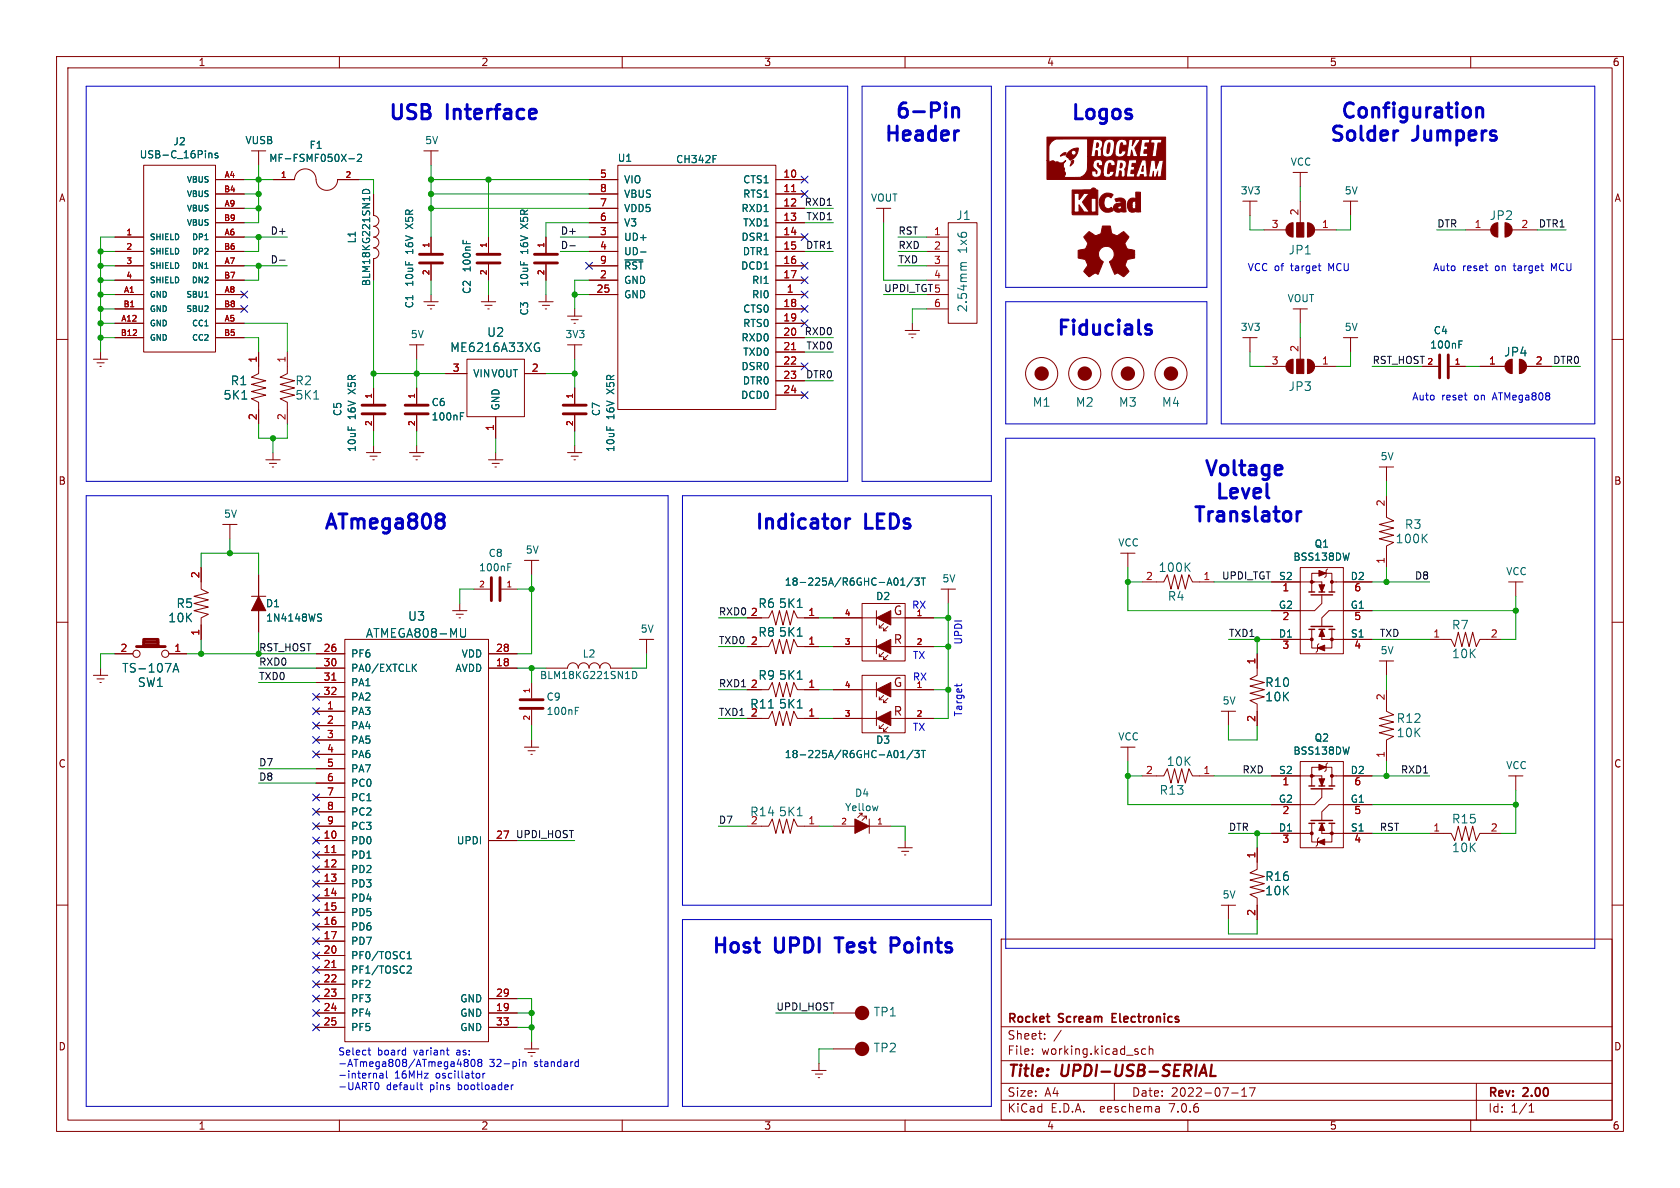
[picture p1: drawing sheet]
<svg xmlns="http://www.w3.org/2000/svg" width="297mm" height="210mm" viewBox="0 0 297 210" stroke-linecap="round" stroke-linejoin="round" font-family="sans-serif">
<defs><g id="words">
<g font-size="3.5" fill="#0000c2">
<text x="68.6" y="21.3">USB</text>
<text x="79.2" y="21.3">Interface</text>
<text x="159.2" y="21.1">6-Pin</text>
<text x="189.2" y="21.3">Logos</text>
<text x="237.9" y="21.1">Configuration</text>
<text x="156.2" y="25.2">Header</text>
<text x="234.9" y="25.2">Solder</text>
<text x="250" y="25.2">Jumpers</text>
<text x="186.7" y="59.4">Fiducials</text>
<text x="213.8" y="84.3">Voltage</text>
<text x="216.7" y="88.4">Level</text>
<text x="57.1" y="93.7">ATmega808</text>
<text x="133.3" y="93.7">Indicator</text>
<text x="153.1" y="93.7">LEDs</text>
<text x="210.8" y="92.5">Translator</text>
<text x="125.7" y="168.7">Host</text>
<text x="137.1" y="168.7">UPDI</text>
<text x="149" y="168.7">Test</text>
<text x="159.6" y="168.7">Points</text>
</g>
<g font-size="2.8" fill="#840000">
<text x="178" y="190.9">Title:</text>
<text x="187.7" y="190.9">UPDI-USB-SERIAL</text>
</g>
<g font-size="2.1" fill="#006464">
<text x="169" y="39.1">J1</text>
<text x="263.3" y="39.1">JP2</text>
<text x="171.2" y="44.8" transform="rotate(-90 171.2 44.8)">1x6</text>
<text x="227.7" y="45.2">JP1</text>
<text x="86" y="59.7">U2</text>
<text x="171.2" y="55.3" transform="rotate(-90 171.2 55.3)">2.54mm</text>
<text x="79.5" y="62.4">ME6216A33XG</text>
<text x="265.8" y="63.2">JP4</text>
<text x="39.4" y="70.8">5K1</text>
<text x="40.7" y="68.3">R1</text>
<text x="52.1" y="68.3">R2</text>
<text x="52.1" y="70.8">5K1</text>
<text x="227.7" y="69.3">JP3</text>
<text x="182.5" y="72.1">M1</text>
<text x="190.1" y="72.1">M2</text>
<text x="197.7" y="72.1">M3</text>
<text x="205.3" y="72.1">M4</text>
<text x="248.3" y="93.7">R3</text>
<text x="204.7" y="101.3">100K</text>
<text x="246.6" y="96.2">100K</text>
<text x="31.1" y="107.7">R5</text>
<text x="134" y="107.7">R6</text>
<text x="137.6" y="107.7">5K1</text>
<text x="206.4" y="106.4">R4</text>
<text x="29.7" y="110.2">10K</text>
<text x="64.6" y="112.9">ATMEGA808-MU</text>
<text x="72.1" y="109.9">U3</text>
<text x="134" y="112.8">R8</text>
<text x="137.6" y="112.8">5K1</text>
<text x="256.6" y="111.5">R7</text>
<text x="21.5" y="119.1">TS-107A</text>
<text x="256.6" y="116.6">10K</text>
<text x="24.3" y="121.6">SW1</text>
<text x="132.5" y="125.5">R11</text>
<text x="134" y="120.4">R9</text>
<text x="137.6" y="120.4">5K1</text>
<text x="137.6" y="125.5">5K1</text>
<text x="223.6" y="121.6">R10</text>
<text x="223.6" y="124.2">10K</text>
<text x="246.8" y="128">R12</text>
<text x="246.8" y="130.5">10K</text>
<text x="206.2" y="135.6">10K</text>
<text x="204.9" y="140.7">R13</text>
<text x="132.5" y="144.5">R14</text>
<text x="137.6" y="144.5">5K1</text>
<text x="256.6" y="145.8">R15</text>
<text x="223.6" y="155.9">R16</text>
<text x="256.6" y="150.9">10K</text>
<text x="223.6" y="158.5">10K</text>
<text x="154.4" y="179.9">TP1</text>
<text x="154.4" y="186.2">TP2</text>
</g>
<g font-size="2.1" fill="#840000">
<text x="157.9" y="109">G</text>
<text x="157.9" y="114.1">R</text>
<text x="157.9" y="121.7">G</text>
<text x="157.9" y="126.8">R</text>
<text x="178" y="184">Sheet:</text>
<text x="178" y="181.2">Rocket</text>
<text x="187.2" y="181.2">Scream</text>
<text x="197.3" y="181.2">Electronics</text>
<text x="178" y="186.7">File:</text>
<text x="184.1" y="186.7">working.kicad_sch</text>
<text x="178" y="196.9">KiCad</text>
<text x="178" y="194.1">Size:</text>
<text x="184.7" y="194.1">A4</text>
<text x="185.7" y="196.9">E.D.A.</text>
<text x="194.6" y="196.9">eeschema</text>
<text x="200" y="194.1">Date:</text>
<text x="207" y="196.9">7.0.6</text>
<text x="207" y="194.1">2022-07-17</text>
<text x="263" y="194.3">Rev:</text>
<text x="263" y="196.9">Id:</text>
<text x="267.1" y="196.9">1/1</text>
<text x="269.4" y="194.3">2.00</text>
</g>
<g font-size="1.8" fill="#840000">
<text x="35" y="11.9">1</text>
<text x="85" y="11.9">2</text>
<text x="135" y="11.9">3</text>
<text x="185" y="11.9">4</text>
<text x="235" y="11.9">5</text>
<text x="285" y="11.9">6</text>
<text x="10.3" y="35.9">A</text>
<text x="285.3" y="35.9">A</text>
<text x="10.3" y="85.9">B</text>
<text x="285.3" y="85.9">B</text>
<text x="10.3" y="135.9">C</text>
<text x="285.3" y="135.9">C</text>
<text x="10.3" y="185.9">D</text>
<text x="285.3" y="185.9">D</text>
<text x="35" y="199.9">1</text>
<text x="85" y="199.9">2</text>
<text x="135" y="199.9">3</text>
<text x="185" y="199.9">4</text>
<text x="235" y="199.9">5</text>
<text x="285" y="199.9">6</text>
</g>
<g font-size="1.8" fill="#006464">
<text x="24.6" y="28.2">USB-C_16Pins</text>
<text x="30.6" y="25.9">J2</text>
<text x="43.3" y="25.7">VUSB</text>
<text x="47.5" y="28.8">MF-FSMF050X-2</text>
<text x="54.6" y="26.5">F1</text>
<text x="75.1" y="25.7">5V</text>
<text x="109.1" y="28.8">U1</text>
<text x="119.4" y="29">CH342F</text>
<text x="228.1" y="29.5">VCC</text>
<text x="110.2" y="32.6">VIO</text>
<text x="110.2" y="35.2">VBUS</text>
<text x="131.3" y="32.6">CTS1</text>
<text x="131.3" y="35.2">RTS1</text>
<text x="153.9" y="35.8">VOUT</text>
<text x="219.3" y="34.6">3V3</text>
<text x="237.6" y="34.6">5V</text>
<text x="73.3" y="40.3" transform="rotate(-90 73.3 40.3)">X5R</text>
<text x="93.6" y="40.3" transform="rotate(-90 93.6 40.3)">X5R</text>
<text x="110.2" y="40.2">V3</text>
<text x="110.2" y="37.7">VDD5</text>
<text x="131" y="37.7">RXD1</text>
<text x="131.3" y="40.2">TXD1</text>
<text x="63.1" y="43.1" transform="rotate(-90 63.1 43.1)">L1</text>
<text x="73.3" y="45" transform="rotate(-90 73.3 45)">16V</text>
<text x="93.6" y="45" transform="rotate(-90 93.6 45)">16V</text>
<text x="110.2" y="42.8">UD+</text>
<text x="110.2" y="45.3">UD-</text>
<text x="110.2" y="47.9">~{RST}</text>
<text x="130.9" y="47.9">DCD1</text>
<text x="131" y="42.8">DSR1</text>
<text x="131.2" y="45.3">DTR1</text>
<text x="65.6" y="50.7" transform="rotate(-90 65.6 50.7)">BLM18KG221SN1D</text>
<text x="73.3" y="50.8" transform="rotate(-90 73.3 50.8)">10uF</text>
<text x="83.4" y="52.1" transform="rotate(-90 83.4 52.1)">C2</text>
<text x="83.4" y="48.3" transform="rotate(-90 83.4 48.3)">100nF</text>
<text x="93.6" y="50.8" transform="rotate(-90 93.6 50.8)">10uF</text>
<text x="110.2" y="50.4">GND</text>
<text x="110.2" y="52.9">GND</text>
<text x="132.9" y="52.9">RI0</text>
<text x="132.9" y="50.4">RI1</text>
<text x="227.5" y="53.6">VOUT</text>
<text x="72.5" y="60">5V</text>
<text x="73.3" y="54.6" transform="rotate(-90 73.3 54.6)">C1</text>
<text x="93.6" y="55.9" transform="rotate(-90 93.6 55.9)">C3</text>
<text x="99.9" y="60">3V3</text>
<text x="131.3" y="55.5">CTS0</text>
<text x="131.3" y="58">RTS0</text>
<text x="219.3" y="58.7">3V3</text>
<text x="237.6" y="58.7">5V</text>
<text x="253.4" y="59.3">C4</text>
<text x="131" y="60.6">RXD0</text>
<text x="131" y="65.6">DSR0</text>
<text x="131.3" y="63.1">TXD0</text>
<text x="252.7" y="61.8">100nF</text>
<text x="63.1" y="69.5" transform="rotate(-90 63.1 69.5)">X5R</text>
<text x="76.2" y="72">C6</text>
<text x="83.6" y="66.9">VINVOUT</text>
<text x="108.8" y="69.5" transform="rotate(-90 108.8 69.5)">X5R</text>
<text x="130.9" y="70.7">DCD0</text>
<text x="131.2" y="68.2">DTR0</text>
<text x="60.6" y="73.7" transform="rotate(-90 60.6 73.7)">C5</text>
<text x="63.1" y="74.2" transform="rotate(-90 63.1 74.2)">16V</text>
<text x="76.2" y="74.5">100nF</text>
<text x="88.5" y="72.6" transform="rotate(-90 88.5 72.6)">GND</text>
<text x="106.3" y="73.7" transform="rotate(-90 106.3 73.7)">C7</text>
<text x="108.8" y="74.2" transform="rotate(-90 108.8 74.2)">16V</text>
<text x="63.1" y="80" transform="rotate(-90 63.1 80)">10uF</text>
<text x="108.8" y="80" transform="rotate(-90 108.8 80)">10uF</text>
<text x="244" y="81.6">5V</text>
<text x="39.5" y="91.7">5V</text>
<text x="84.6" y="101.2">100nF</text>
<text x="86.3" y="98.7">C8</text>
<text x="92.9" y="98.1">5V</text>
<text x="197.6" y="96.8">VCC</text>
<text x="228.6" y="99.3">BSS138DW</text>
<text x="232.3" y="97">Q1</text>
<text x="266.2" y="101.9">VCC</text>
<text x="46.9" y="107.5">D1</text>
<text x="138.6" y="103.7">18-225A/R6GHC-A01/3T</text>
<text x="154.8" y="106.3">D2</text>
<text x="166.5" y="103.1">5V</text>
<text x="226" y="107.7">G2</text>
<text x="226" y="102.6">S2</text>
<text x="238.7" y="107.7">G1</text>
<text x="238.7" y="102.6">D2</text>
<text x="46.9" y="110.1">1N4148WS</text>
<text x="113.2" y="112">5V</text>
<text x="226" y="112.8">D1</text>
<text x="238.7" y="112.8">S1</text>
<text x="62" y="116.4">PF6</text>
<text x="62" y="119">PA0/EXTCLK</text>
<text x="80.4" y="119">AVDD</text>
<text x="81.5" y="116.4">VDD</text>
<text x="102.9" y="116.4">L2</text>
<text x="244" y="115.8">5V</text>
<text x="62" y="121.5">PA1</text>
<text x="62" y="124.1">PA2</text>
<text x="95.4" y="120.2">BLM18KG221SN1D</text>
<text x="96.5" y="124.1">C9</text>
<text x="216" y="124.7">5V</text>
<text x="62" y="126.6">PA3</text>
<text x="62" y="129.1">PA4</text>
<text x="62" y="131.7">PA5</text>
<text x="96.5" y="126.6">100nF</text>
<text x="154.8" y="131.7">D3</text>
<text x="197.6" y="131.1">VCC</text>
<text x="232.3" y="131.3">Q2</text>
<text x="62" y="134.2">PA6</text>
<text x="62" y="136.8">PA7</text>
<text x="138.6" y="134.2">18-225A/R6GHC-A01/3T</text>
<text x="226" y="136.9">S2</text>
<text x="228.6" y="133.6">BSS138DW</text>
<text x="238.7" y="136.9">D2</text>
<text x="266.2" y="136.2">VCC</text>
<text x="62" y="139.3">PC0</text>
<text x="62" y="141.8">PC1</text>
<text x="149.3" y="143.6">Yellow</text>
<text x="151.1" y="141.1">D4</text>
<text x="226" y="142">G2</text>
<text x="238.7" y="142">G1</text>
<text x="62" y="149.5">PD0</text>
<text x="62" y="144.4">PC2</text>
<text x="62" y="146.9">PC3</text>
<text x="80.7" y="149.5">UPDI</text>
<text x="226" y="147.1">D1</text>
<text x="238.7" y="147.1">S1</text>
<text x="62" y="152">PD1</text>
<text x="62" y="154.5">PD2</text>
<text x="62" y="157.1">PD3</text>
<text x="62" y="159.6">PD4</text>
<text x="216" y="159">5V</text>
<text x="62" y="162.2">PD5</text>
<text x="62" y="164.7">PD6</text>
<text x="62" y="167.2">PD7</text>
<text x="62" y="169.8">PF0/TOSC1</text>
<text x="62" y="172.3">PF1/TOSC2</text>
<text x="62" y="174.9">PF2</text>
<text x="62" y="177.4">PF3</text>
<text x="62" y="179.9">PF4</text>
<text x="81.3" y="179.9">GND</text>
<text x="81.3" y="177.4">GND</text>
<text x="62" y="182.5">PF5</text>
<text x="81.3" y="182.5">GND</text>
</g>
<g font-size="1.8" fill="#a90000">
<text x="106" y="31.5">5</text>
<text x="106" y="34">8</text>
<text x="138.4" y="31.5">10</text>
<text x="138.4" y="34">11</text>
<text x="106" y="41.7">3</text>
<text x="106" y="39.1">6</text>
<text x="106" y="36.6">7</text>
<text x="138.4" y="36.6">12</text>
<text x="138.4" y="39.1">13</text>
<text x="138.4" y="41.7">14</text>
<text x="165" y="41.7">1</text>
<text x="224.7" y="40.4">3</text>
<text x="229.6" y="38.2" transform="rotate(-90 229.6 38.2)">2</text>
<text x="233.6" y="40.4">1</text>
<text x="260.6" y="40.4">1</text>
<text x="268.9" y="40.4">2</text>
<text x="106" y="44.2">4</text>
<text x="106" y="46.7">9</text>
<text x="138.4" y="44.2">15</text>
<text x="138.4" y="46.7">16</text>
<text x="165" y="44.2">2</text>
<text x="165" y="46.7">3</text>
<text x="105.4" y="51.8">25</text>
<text x="106" y="49.3">2</text>
<text x="138.4" y="49.3">17</text>
<text x="139" y="51.8">1</text>
<text x="165" y="49.3">4</text>
<text x="138.4" y="54.4">18</text>
<text x="138.4" y="56.9">19</text>
<text x="138.4" y="59.4">20</text>
<text x="165" y="54.4">6</text>
<text x="45.5" y="64.2" transform="rotate(-90 45.5 64.2)">1</text>
<text x="50.5" y="64.2" transform="rotate(-90 50.5 64.2)">1</text>
<text x="79.9" y="65.8">3</text>
<text x="93.9" y="65.8">2</text>
<text x="138.4" y="62">21</text>
<text x="138.4" y="64.5">22</text>
<text x="224.7" y="64.5">3</text>
<text x="229.6" y="62.3" transform="rotate(-90 229.6 62.3)">2</text>
<text x="233.6" y="64.5">1</text>
<text x="263.1" y="64.5">1</text>
<text x="271.4" y="64.5">2</text>
<text x="138.4" y="67.1">23</text>
<text x="138.4" y="69.6">24</text>
<text x="45.5" y="74.4" transform="rotate(-90 45.5 74.4)">2</text>
<text x="50.5" y="74.4" transform="rotate(-90 50.5 74.4)">2</text>
<text x="87.4" y="76.3" transform="rotate(-90 87.4 76.3)">1</text>
<text x="244.9" y="89.6" transform="rotate(-90 244.9 89.6)">2</text>
<text x="244.9" y="99.8" transform="rotate(-90 244.9 99.8)">1</text>
<text x="35.3" y="102.3" transform="rotate(-90 35.3 102.3)">2</text>
<text x="202.5" y="102.6">2</text>
<text x="212.7" y="102.6">1</text>
<text x="226.6" y="104.9">1</text>
<text x="239.3" y="104.9">6</text>
<text x="35.3" y="112.5" transform="rotate(-90 35.3 112.5)">1</text>
<text x="132.6" y="109">2</text>
<text x="142.8" y="109">1</text>
<text x="226.6" y="109.9">2</text>
<text x="239.3" y="109.9">5</text>
<text x="253.3" y="112.8">1</text>
<text x="263.5" y="112.8">2</text>
<text x="21.2" y="115.3">2</text>
<text x="30.7" y="115.3">1</text>
<text x="57.1" y="115.3">26</text>
<text x="57.1" y="117.9">30</text>
<text x="87.6" y="117.9">18</text>
<text x="87.6" y="115.3">28</text>
<text x="132.6" y="114">2</text>
<text x="142.8" y="114">1</text>
<text x="222" y="117.5" transform="rotate(-90 222 117.5)">1</text>
<text x="226.6" y="115">3</text>
<text x="239.3" y="115">4</text>
<text x="57.1" y="120.4">31</text>
<text x="57.1" y="122.9">32</text>
<text x="57.7" y="125.5">1</text>
<text x="132.6" y="121.7">2</text>
<text x="142.8" y="121.7">1</text>
<text x="244.9" y="123.9" transform="rotate(-90 244.9 123.9)">2</text>
<text x="57.7" y="128">2</text>
<text x="57.7" y="130.6">3</text>
<text x="132.6" y="126.7">2</text>
<text x="142.8" y="126.7">1</text>
<text x="222" y="127.7" transform="rotate(-90 222 127.7)">2</text>
<text x="57.7" y="133.1">4</text>
<text x="57.7" y="135.6">5</text>
<text x="202.5" y="136.9">2</text>
<text x="212.7" y="136.9">1</text>
<text x="244.9" y="134.1" transform="rotate(-90 244.9 134.1)">1</text>
<text x="57.7" y="138.2">6</text>
<text x="57.7" y="140.7">7</text>
<text x="57.7" y="143.3">8</text>
<text x="226.6" y="139.1">1</text>
<text x="239.3" y="139.1">6</text>
<text x="57.1" y="148.3">10</text>
<text x="57.7" y="145.8">9</text>
<text x="87.6" y="148.3">27</text>
<text x="132.6" y="145.8">2</text>
<text x="142.8" y="145.8">1</text>
<text x="226.6" y="144.2">2</text>
<text x="226.6" y="149.3">3</text>
<text x="239.3" y="149.3">4</text>
<text x="239.3" y="144.2">5</text>
<text x="253.3" y="147.1">1</text>
<text x="263.5" y="147.1">2</text>
<text x="57.1" y="150.9">11</text>
<text x="57.1" y="153.4">12</text>
<text x="57.1" y="156">13</text>
<text x="222" y="151.8" transform="rotate(-90 222 151.8)">1</text>
<text x="57.1" y="158.5">14</text>
<text x="57.1" y="161">15</text>
<text x="222" y="162" transform="rotate(-90 222 162)">2</text>
<text x="57.1" y="163.6">16</text>
<text x="57.1" y="166.1">17</text>
<text x="57.1" y="168.7">20</text>
<text x="57.1" y="171.2">21</text>
<text x="57.1" y="173.7">22</text>
<text x="57.1" y="176.3">23</text>
<text x="57.1" y="178.8">24</text>
<text x="87.6" y="178.8">19</text>
<text x="87.6" y="176.3">29</text>
<text x="57.1" y="181.4">25</text>
<text x="87.6" y="181.4">33</text>
</g>
<g font-size="1.8" fill="#0f0f0f">
<text x="47.8" y="41.6">D+</text>
<text x="99.1" y="41.6">D+</text>
<text x="142.2" y="36.5">RXD1</text>
<text x="142.5" y="39">TXD1</text>
<text x="158.7" y="41.6">RST</text>
<text x="254" y="40.3">DTR</text>
<text x="271.9" y="40.3">DTR1</text>
<text x="47.8" y="46.6">D-</text>
<text x="99.1" y="44.1">D-</text>
<text x="142.4" y="44.1">DTR1</text>
<text x="158.7" y="46.6">TXD</text>
<text x="158.7" y="44.1">RXD</text>
<text x="156.2" y="51.7">UPDI_TGT5</text>
<text x="142.2" y="59.3">RXD0</text>
<text x="142.5" y="61.9">TXD0</text>
<text x="242.6" y="64.4">RST_HOST</text>
<text x="274.5" y="64.4">DTR0</text>
<text x="142.4" y="67">DTR0</text>
<text x="215.9" y="102.5">UPDI_TGT</text>
<text x="250" y="102.5">D8</text>
<text x="127" y="108.9">RXD0</text>
<text x="127" y="114">TXD0</text>
<text x="217.2" y="112.7">TXD1</text>
<text x="243.8" y="112.7">TXD</text>
<text x="45.7" y="117.8">RXD0</text>
<text x="45.7" y="120.3">TXD0</text>
<text x="127" y="121.6">RXD1</text>
<text x="127" y="126.7">TXD1</text>
<text x="45.7" y="135.5">D7</text>
<text x="219.6" y="136.8">RXD</text>
<text x="247.6" y="136.8">RXD1</text>
<text x="45.7" y="138.1">D8</text>
<text x="91.1" y="148.2">UPDI_HOST</text>
<text x="127" y="145.7">D7</text>
<text x="217.2" y="147">DTR</text>
<text x="243.8" y="147">RST</text>
<text x="137.2" y="178.7">UPDI_HOST</text>
</g>
<g font-size="1.8" fill="#0000c2">
<text x="220.5" y="48">VCC of</text>
<text x="228.3" y="48">target</text>
<text x="235.1" y="48">MCU</text>
<text x="253.3" y="48">Auto</text>
<text x="258.5" y="48">reset</text>
<text x="264.4" y="48">on</text>
<text x="267.9" y="48">target</text>
<text x="274.7" y="48">MCU</text>
<text x="249.6" y="70.9">Auto</text>
<text x="254.8" y="70.9">reset</text>
<text x="260.7" y="70.9">on</text>
<text x="264.2" y="70.9">ATMega808</text>
<text x="161.1" y="107.7">RX</text>
<text x="161.3" y="116.6">TX</text>
<text x="170.2" y="114.1" transform="rotate(-90 170.2 114.1)">UPDI</text>
<text x="161.3" y="120.4">RX</text>
<text x="161.3" y="129.3">TX</text>
<text x="170.2" y="126.8" transform="rotate(-90 170.2 126.8)">Target</text>
<text x="59.7" y="186.7">Select</text>
<text x="59.7" y="188.7">-ATmega808/ATmega4808</text>
<text x="59.7" y="190.7">-internal</text>
<text x="66.7" y="186.7">board</text>
<text x="69.8" y="190.7">16MHz</text>
<text x="73.3" y="186.7">variant</text>
<text x="77.2" y="190.7">oscillator</text>
<text x="81" y="186.7">as:</text>
<text x="86.5" y="188.7">32-pin</text>
<text x="94.6" y="188.7">standard</text>
<text x="59.7" y="192.8">-UART0</text>
<text x="68.3" y="192.8">default</text>
<text x="76.1" y="192.8">pins</text>
<text x="81.2" y="192.8">bootloader</text>
</g>
<text font-size="1.8" fill="#009600" x="45.7" y="115.2">RST_HOST</text>
<g font-size="1.4" fill="#006464">
<text x="32.9" y="32.5">VBUS</text>
<text x="32.9" y="35">VBUS</text>
<text x="32.9" y="37.6">VBUS</text>
<text x="32.9" y="40.1">VBUS</text>
<text x="26.4" y="42.6">SHIELD</text>
<text x="26.4" y="45.2">SHIELD</text>
<text x="26.4" y="47.7">SHIELD</text>
<text x="33.8" y="47.7">DN1</text>
<text x="33.8" y="42.6">DP1</text>
<text x="33.8" y="45.2">DP2</text>
<text x="26.4" y="50.3">SHIELD</text>
<text x="26.4" y="52.8">GND</text>
<text x="32.8" y="52.8">SBU1</text>
<text x="33.8" y="50.3">DN2</text>
<text x="26.4" y="57.9">GND</text>
<text x="26.4" y="55.3">GND</text>
<text x="32.8" y="55.3">SBU2</text>
<text x="33.8" y="57.9">CC1</text>
<text x="26.4" y="60.4">GND</text>
<text x="33.8" y="60.4">CC2</text>
</g>
<g font-size="1.4" fill="#a90000">
<text x="39.5" y="34">B4</text>
<text x="39.6" y="31.5">A4</text>
<text x="49.6" y="31.5">1</text>
<text x="61" y="31.5">2</text>
<text x="22.2" y="41.7">1</text>
<text x="39.5" y="39.1">B9</text>
<text x="39.6" y="41.7">A6</text>
<text x="39.6" y="36.6">A9</text>
<text x="22.2" y="44.2">2</text>
<text x="22.2" y="46.7">3</text>
<text x="39.5" y="44.2">B6</text>
<text x="39.6" y="46.7">A7</text>
<text x="75.9" y="43.9" transform="rotate(-90 75.9 43.9)">1</text>
<text x="86.1" y="43.9" transform="rotate(-90 86.1 43.9)">1</text>
<text x="96.3" y="43.9" transform="rotate(-90 96.3 43.9)">1</text>
<text x="21.8" y="51.8">A1</text>
<text x="22.2" y="49.3">4</text>
<text x="39.5" y="49.3">B7</text>
<text x="39.6" y="51.8">A8</text>
<text x="75.9" y="48.7" transform="rotate(-90 75.9 48.7)">2</text>
<text x="86.1" y="48.7" transform="rotate(-90 86.1 48.7)">2</text>
<text x="96.3" y="48.7" transform="rotate(-90 96.3 48.7)">2</text>
<text x="21.3" y="59.4">B12</text>
<text x="21.3" y="56.9">A12</text>
<text x="21.7" y="54.4">B1</text>
<text x="39.5" y="59.4">B5</text>
<text x="39.5" y="54.4">B8</text>
<text x="39.6" y="56.9">A5</text>
<text x="252.2" y="64.5">2</text>
<text x="257.1" y="64.5">1</text>
<text x="65.8" y="70.6" transform="rotate(-90 65.8 70.6)">1</text>
<text x="73.4" y="70.6" transform="rotate(-90 73.4 70.6)">1</text>
<text x="101.3" y="70.6" transform="rotate(-90 101.3 70.6)">1</text>
<text x="65.8" y="75.4" transform="rotate(-90 65.8 75.4)">2</text>
<text x="73.4" y="75.4" transform="rotate(-90 73.4 75.4)">2</text>
<text x="101.3" y="75.4" transform="rotate(-90 101.3 75.4)">2</text>
<text x="84.6" y="103.9">2</text>
<text x="89.4" y="103.9">1</text>
<text x="149.2" y="109">4</text>
<text x="161.9" y="109">1</text>
<text x="149.2" y="114">3</text>
<text x="161.9" y="114">2</text>
<text x="93.7" y="122.7" transform="rotate(-90 93.7 122.7)">1</text>
<text x="149.2" y="121.7">4</text>
<text x="161.9" y="121.7">1</text>
<text x="93.7" y="127.5" transform="rotate(-90 93.7 127.5)">2</text>
<text x="149.2" y="126.7">3</text>
<text x="161.9" y="126.7">2</text>
<text x="148.6" y="145.8">2</text>
<text x="155" y="145.8">1</text>
</g>
</g></defs>
<g fill="none" stroke="#840000" stroke-width=".18">
<path d="M10 10h277v190h-277zM12 12h273v186h-273zM60 10v2M110 10v2M160 10v2M210 10v2M260 10v2M25.4 29.2h12.7v33h-12.7zM38.1 31.8h5.1M38.1 36.8h5.1M38.1 34.3h5.1M38.1 39.4h5.1"/>
<path d="M44.4 26.7h2.6M45.7 26.7v2.5M48.3 31.8h3.8a1.93 1.93 0 0 1 2.1-1.9 1.93 1.93 0 0 1 1.7 2.2 1.91 1.91 0 0 0 2 1.5 1.91 1.91 0 0 0 1.8-1.8h3.8M66 34.3v3.8a.95 .95 0 0 1 1 1 .95 .95 0 0 1-1 .9 .95 .95 0 0 1 1 1 .95 .95 0 0 1-1 .9 .95 .95 0 0 1 1 1 .95 .95 0 0 1-1 .9 .95 .95 0 0 1 1 1 .95 .95 0 0 1-1 .9v3.8M74.9 26.7h2.6M76.2 26.7v2.5M104.1 31.8h5.1M104.1 36.8h5.1M104.1 34.3h5.1M104.1 39.4h5.1M109.2 29.2h28v43.2h-28zM137.2 31.8h5"/>
<path d="M137.2 36.8h5M137.2 34.3h5M137.2 39.4h5M154.9 36.8h2.6M156.2 36.8v2.6M167.6 39.4h5.1v17.8h-5.1zM219.7 35.6h2.5M221 35.6v2.5M228.6 30.5h2.5M229.9 30.5v2.5M229.9 35.6v3.8M237.5 35.6h2.5"/>
<path d="M238.8 35.6v2.5M10 60h2M20.3 54.6h5.1M20.3 41.9h5.1M20.3 44.5h5.1M20.3 47h5.1M20.3 49.5h5.1M20.3 52.1h5.1M20.3 57.2h5.1M20.3 59.7h5.1M38.1 54.6h5.1M38.1 41.9h5.1"/>
<path d="M38.1 44.5h5.1M38.1 47h5.1M38.1 49.5h5.1M38.1 52.1h5.1M38.1 57.2h5.1M38.1 59.7h5.1M74.9 53.3h2.6M75.6 54h1.2M76.1 54.6h.2M76.2 41.9v2.8M76.2 46.7v2.8M76.2 52.1v1.2"/>
<path d="M85.1 53.3h2.5M85.7 54h1.3M86.2 54.6h.3M86.4 41.9v2.8M86.4 46.7v2.8M86.4 52.1v1.2M95.2 53.3h2.6M95.9 54h1.3M96.4 54.6h.2M96.5 41.9v2.8M96.5 46.7v2.8M96.5 52.1v1.2"/>
<path d="M100.3 55.9h2.6M101 56.5h1.2M101.5 57.2h.2M101.6 54.6v1.3M104.1 41.9h5.1M104.1 44.5h5.1M104.1 47h5.1M104.1 49.5h5.1M104.1 52.1h5.1M137.2 54.6h5M137.2 41.9h5M137.2 44.5h5"/>
<path d="M137.2 47h5M137.2 49.5h5M137.2 52.1h5M137.2 57.2h5M137.2 59.7h5M160 58.4h2.6M160.7 59.1h1.2M161.2 59.7h.2M161.3 57.2v1.2M163.8 54.6h3.8M163.8 41.9h3.8M163.8 44.5h3.8"/>
<path d="M163.8 47h3.8M163.8 49.5h3.8M163.8 52.1h3.8M219.7 59.7h2.5M221 59.7v2.5M223.5 40.6h3.8M228.6 54.6h2.5M229.9 54.6v2.6M229.9 59.7v3.8M232.4 40.6h3.8M237.5 59.7h2.5M238.8 59.7v2.5"/>
<path d="M259.1 40.6h4.4M267.3 40.6h4.5M285 60h2M16.5 63.5h2.5M17.1 64.1h1.3M17.7 64.8h.2M17.8 62.2v1.3M45.7 62.2v3.8l-1.3 .7 2.6 .6-2.6 .6 2.6 .7-2.6 .6 2.6 .7-2.6 .6 1.3 .6v3.8M50.8 62.2v3.8l-1.3 .7 2.6 .6-2.6 .6 2.6 .7-2.6 .6 2.6 .7-2.6 .6 1.3 .6v3.8M66 68.6v2.8M66 73.4v2.8M66 78.7v1.3"/>
<path d="M72.4 61h2.5M73.7 61v2.5M73.7 68.6v2.8M73.7 73.4v2.8M73.7 78.7v1.3M78.7 66h3.8M82.5 63.5h10.2v10.2h-10.2zM87.6 73.7v3.8M92.7 66h3.8M100.3 61h2.6M101.6 61v2.5M101.6 68.6v2.8"/>
<path d="M101.6 73.4v2.8M101.6 78.7v1.3M137.2 62.2h5M137.2 64.8h5M137.2 67.3h5M137.2 69.9h5M223.5 64.8h3.8M232.4 64.8h3.8M251.5 64.8h2.8M256.3 64.8h2.8M261.6 64.8h4.5M269.9 64.8h4.4"/>
<path d="M39.4 92.7h2.5M40.6 92.7v2.6M47 81.3h2.5M47.6 81.9h1.3M48.1 82.6h.3M48.3 80v1.3M64.8 80h2.5M65.4 80.6h1.3M65.9 81.3h.3M72.4 80h2.5M73 80.6h1.3M73.5 81.3h.3"/>
<path d="M86.4 81.3h2.5M87 81.9h1.3M87.5 82.6h.3M87.6 80v1.3M92.7 99.1h2.5M94 99.1v2.5M100.3 80h2.6M101 80.6h1.2M101.5 81.3h.2M198.1 97.8h2.6M199.4 97.8v2.5M243.8 82.6h2.6"/>
<path d="M245.1 87.6v3.8l1.3 .7-2.6 .6 2.6 .6-2.6 .7 2.6 .6-2.6 .7 2.6 .6-1.3 .6v3.8M245.1 82.6v2.5M10 110h2M16.5 119.4h2.5M17.8 118.1v1.3M20.3 115.6h3.2M29.8 115.6h3.2M35.6 100.3v3.8l1.2 .7-2.5 .6 2.5 .6-2.5 .7 2.5 .6-2.5 .7 2.5 .6-1.2 .6v3.8M44.4 105.4h2.6M45.7 101.6v3.8M45.7 108v3.8M55.9 118.1h5.1"/>
<path d="M55.9 115.6h5.1M61 113h25.4v71.2h-25.4zM80 108h2.5M80.6 108.6h1.3M81.2 109.2h.2M81.3 106.7v1.3M83.8 104.1h2.8M86.4 118.1h5M86.4 115.6h5M88.6 104.1h2.8M96.5 118.1h3.8a.95 .95 0 0 1 1-.9 .95 .95 0 0 1 .9 .9 .95 .95 0 0 1 1-.9 .95 .95 0 0 1 .9 .9 .95 .95 0 0 1 1-.9 .95 .95 0 0 1 .9 .9 .95 .95 0 0 1 1-.9 .95 .95 0 0 1 .9 .9h3.9M113 113h2.6"/>
<path d="M114.3 113v2.6M132.1 114.3h3.8l.6-1.3 .7 2.6 .6-2.6 .6 2.6 .7-2.6 .6 2.6 .6-2.6 .7 1.3h3.8M132.1 109.2h3.8l.6-1.2 .7 2.5 .6-2.5 .6 2.5 .7-2.5 .6 2.5 .6-2.5 .7 1.2h3.8M147.3 114.3h7.6M147.3 109.2h7.6M152.4 119.4h7.6v10.1h-7.6zM152.4 106.7h7.6v10.1h-7.6zM154.9 108v2.5M154.9 113v2.6M155.4 116.1h.6M155.4 111h.6M156.2 115.3l-.8 .8v-.5"/>
<path d="M156.2 110.2l-.8 .8v-.5M156.2 116.6h.5M156.2 111.5h.5M157 115.8l-.8 .8v-.5M157 110.7l-.8 .8v-.5M160 114.3h5.1M160 109.2h5.1M166.4 104.1h2.5M167.6 104.1v2.6M201.9 102.9h3.8l.7-1.3 .6 2.5 .6-2.5 .7 2.5 .6-2.5 .6 2.5 .7-2.5 .6 1.3h3.8M222.2 115.6v3.8l-1.2 .6 2.5 .7-2.5 .6 2.5 .6-2.5 .7 2.5 .6-2.5 .6 1.2 .7v3.8M224.8 113h7.1"/>
<path d="M224.8 102.9h8.9v1.7M229.9 100.3h7.6v15.3h-7.6zM231.9 113v1.6h1M231.9 111.3v1.7M233.2 101.3h-1.3v3.3M233.2 113.8l-.3 .2v1.1l-.2 .2M233.7 105.2v1.5l-1.3 1.3h-7.6M233.7 111.3v1.7h8.9M234.4 101.3h1.1v1.6M234.7 100.6l-.3 .2v1.1l-.2 .2M235.5 111.3v3.3h-1.3M235.5 102.9v1.7"/>
<path d="M235.5 102.9h7.1M242.6 108h-7.7l-1.2 1.2v1.5M243.8 116.8h2.6M245.1 116.8v2.6M252.7 113h3.8l.7 1.3 .6-2.5 .6 2.5 .7-2.5 .6 2.5 .6-2.5 .7 2.5 .6-1.3h3.8M266.7 102.9h2.5M268 102.9v2.5M285 110h2M17.1 120h1.3M17.7 120.7h.2M55.9 125.7h5.1M55.9 128.3h5.1"/>
<path d="M55.9 130.8h5.1M55.9 120.7h5.1M55.9 123.2h5.1M55.9 133.4h5.1M55.9 135.9h5.1M55.9 138.4h5.1M92.7 132.1h2.5M93.3 132.7h1.3M93.9 133.4h.2M94 120.7v2.7M94 125.5v2.8M94 130.8v1.3"/>
<path d="M132.1 121.9h3.8l.6-1.2 .7 2.5 .6-2.5 .6 2.5 .7-2.5 .6 2.5 .6-2.5 .7 1.2h3.8M132.1 127h3.8l.6-1.3 .7 2.6 .6-2.6 .6 2.6 .7-2.6 .6 2.6 .6-2.6 .7 1.3h3.8M147.3 127h7.6M147.3 121.9h7.6M154.9 120.7v2.5M154.9 125.7v2.6M155.4 128.8h.6M155.4 123.7h.6M156.2 128l-.8 .8v-.5M156.2 122.9l-.8 .8v-.5M156.2 129.3h.5M156.2 124.2h.5"/>
<path d="M157 128.5l-.8 .8v-.5M157 123.4l-.8 .8v-.5M160 127h5.1M160 121.9h5.1M198.1 132.1h2.6M199.4 132.1v2.5M201.9 137.2h3.8l.7-1.3 .6 2.5 .6-2.5 .7 2.5 .6-2.5 .6 2.5 .7-2.5 .6 1.3h3.8M215.9 125.7h2.5M217.2 125.7v2.6M224.8 137.2h8.9v1.7M229.9 134.6h7.6v15.3h-7.6zM233.2 135.6h-1.3v3.3"/>
<path d="M233.7 139.4v1.6l-1.3 1.2h-7.6M234.4 135.6h1.1v1.6M234.7 134.9l-.3 .2v1l-.2 .3M235.5 137.2h7.1M235.5 137.2v1.7M245.1 121.9v3.8l1.3 .7-2.6 .6 2.6 .6-2.6 .7 2.6 .6-2.6 .6 2.6 .7-1.3 .6v3.8M266.7 137.2h2.5M268 137.2v2.5M10 160h2M55.9 148.6h5.1M55.9 151.1h5.1M55.9 153.7h5.1"/>
<path d="M55.9 156.2h5.1M55.9 158.8h5.1M55.9 141h5.1M55.9 143.5h5.1M55.9 146.1h5.1M86.4 148.6h5M132.1 146.1h3.8l.6-1.3 .7 2.5 .6-2.5 .6 2.5 .7-2.5 .6 2.5 .6-2.5 .7 1.3h3.8M147.3 146.1h3.8M152.4 144.3v-.5l-.8 .7M152.7 144.3h.5M153.2 144.8v-.5l-.8 .7M153.7 146.1h3.8"/>
<path d="M153.7 144.8v2.5M158.7 149.9h2.6M159.4 150.5h1.3M159.9 151.1h.2M160 148.6v1.3M222.2 149.9v3.8l-1.2 .6 2.5 .6-2.5 .7 2.5 .6-2.5 .6 2.5 .7-2.5 .6 1.2 .7v3.8M224.8 147.3h7.1M231.9 147.3v1.5h1M231.9 145.5v1.8M233.2 148.1l-.3 .2v1.1l-.2 .2M233.7 145.5v1.8h8.9M235.5 145.5v3.3h-1.3"/>
<path d="M242.6 142.2h-7.7l-1.2 1.3v1.5M252.7 147.3h3.8l.7 1.3 .6-2.5 .6 2.5 .7-2.5 .6 2.5 .6-2.5 .7 2.5 .6-1.3h3.8M285 160h2M55.9 161.3h5.1M55.9 163.8h5.1M55.9 166.4h5.1M55.9 179.1h5.1M55.9 168.9h5.1M55.9 171.5h5.1M55.9 174h5.1M55.9 176.5h5.1M86.4 179.1h5"/>
<path d="M86.4 176.5h5M147.3 179.1h3.8M177 166h108v32h-108zM215.9 160h2.5M217.2 160v2.6M55.9 181.6h5.1M60 198v2M86.4 181.6h5M92.7 185.4h2.5M93.3 186.1h1.3M93.9 186.7h.2M94 184.2v1.2"/>
<path d="M110 198v2M143.5 189.2h2.5M144.1 189.9h1.3M144.7 190.5h.2M144.8 188v1.2M147.3 185.4h3.8M160 198v2M177 194.5h108M177 191.5h108M177 187.5h108M177 181.5h108M182.5 186.3v.1"/>
<path d="M182.5 185.5v.1M184.7 183.6v.1M184.7 182.8v.1M187.6 182.1l-1.3 2M197 191.5v3M202.5 185.5l-.4-.1-.3 .3v.4l.2 .2h.5M203.2 185.5l.2-.1 .3 .1 .1 .9M203.2 184.9v1.5M204.9 195.7l.1 .9M205 196.5l-.2 .1M205 196h-.2M210 198v2"/>
<path d="M217.7 193.2h1.2M219.5 193.8h.9M219.5 192.7l.5-.4v1.5M220.9 192.3h1l-.7 1.5M260 198v2M261 191.5v6.5M270.3 196.6h.9M270.3 195.5l.4-.4v1.5"/>
<circle cx="184.1" cy="66" r="2.84"/>
<circle cx="191.8" cy="66" r="2.84"/>
<circle cx="199.4" cy="66" r="2.84"/>
<circle cx="207" cy="66" r="2.84"/>
<circle cx="24.1" cy="115.6" r=".63"/>
<circle cx="29.2" cy="115.6" r=".63"/>
</g>
<path d="M212.9 188.2l.4 2M214.2 188.2l-.2 2h.9" fill="none" stroke="#840000" stroke-width=".4"/>
<path d="M196.6 179.9h.5M197.3 179.2h-.7v1.5h.7" fill="none" stroke="#840000" stroke-width=".3"/>
<g fill="none" stroke="#840000" stroke-width=".51">
<path d="M74.2 46.5h4M74.2 45h4M84.3 46.5h4.1M84.3 45h4.1M94.5 46.5h4.1M94.5 45h4.1M64 73.2h4.1M64 71.6h4.1M71.6 73.2h4.1M71.6 71.6h4.1M99.6 73.2h4M99.6 71.6h4"/>
<path d="M254.5 62.7v4.1M256 62.7v4.1M24.1 114.3h5.1M25.4 113h2.5v1.3h-2.5zM25.4 114h2.5M25.4 113.5h2.5M86.9 102.1v4.1M88.4 102.1v4.1M91.9 125.2h4.1M91.9 123.7h4.1"/>
</g>
<g fill="none" stroke="#006464" stroke-width=".18">
<path d="M37 27.1h.4l.1 .8M38.5 27.1h-.3l-.2 .1 .1 .2 .4 .1v.3h-.5M61.7 28.1h1M63.2 27.4l.5-.1 .2 .3-.8 .9h.8M64.1 33.7a.68 .68 0 0 1 .8-.2 .68 .68 0 0 1 .4 .7h-1.2zM126.1 27.5h.6M36.2 52.5h.6M81.9 42.5v.6M82.5 42.6v.5M110.5 45.9h3.2M113.2 44.5h1M170.9 46.4l-1 .1v.4l.2 .2"/>
<path d="M42.8 70.5h.8M55.5 70.5h.8M81.4 73.6h.4M81.4 73h.6M94.7 60.7h.6M95.1 61.5h.3v.5l-.3 .1h-.4M257.9 60.9h.4M257.9 60.3h.6M89.8 99.6h.6M30.6 118.8l.5-1.5 .5 1.5M30.7 118.4h.8M56.4 109.1l.3 .2 .1 .3-.2 .2h-.3"/>
<path d="M56.4 108.5l.4 .1M73.1 118l.5 .7M73.6 117.4l-.7 .7M82.3 111.1v1.2l-.3 .3h-.4M89.8 100.2h.4M111.9 118.7a.64 .64 0 0 1 .7 .6 .64 .64 0 0 1-.7 .7zM140.9 112.5h.9M140.9 107.4h.9M159.2 102.5l.4-.3v1.2M159.2 103.4h.8M161.4 102.1l-1.1 1.7M161.7 102.2h.8l-.4 .5 .3 .1v.5l-.1 .1-.6-.1"/>
<path d="M162.9 102.2h.7M163.2 102.2v1.2M101.7 125.6h.4M101.7 125h.6M140.9 120.1h.9M140.9 125.2h.9M159.2 133.9h.8M159.2 133l.4-.3v1.2M161.4 132.6l-1.1 1.6M161.7 132.7h.8l-.4 .4 .3 .2v.5l-.1 .1-.6-.1M162.9 132.7h.7M163.2 132.7v1.2"/>
<path d="M140.9 144.2h.9M155.2 142.5l-.2 .8M72 169.5h.7M72 168.6l.4-.4v1.3M72.1 170.8h.4l.2 .3-.8 .9h.8"/>
</g>
<path d="M139.9 33.9h.8M139.9 61.8h.8M58.7 120.2h.7M58.7 150.7h.7M58.7 171h.7" fill="none" stroke="#a90000" stroke-width=".18"/>
<g fill="none" stroke="#840000" stroke-width="1.3">
<circle cx="184.1" cy="66" r=".63"/>
<circle cx="191.8" cy="66" r=".63"/>
<circle cx="199.4" cy="66" r=".63"/>
<circle cx="207" cy="66" r=".63"/>
<circle cx="152.4" cy="179.1" r=".63"/>
<circle cx="152.4" cy="185.4" r=".63"/>
</g>
<g fill="#840000" stroke="#840000" stroke-width=".18">
<path d="M154.9 127l2.6-1.3v2.6z"/>
<path d="M154.9 121.9l2.6-1.2v2.5z"/>
<path d="M151.1 144.8l2.6 1.3-2.6 1.2z"/>
<path d="M154.9 114.3l2.6-1.3v2.6z"/>
<path d="M154.9 109.2l2.6-1.2v2.5z"/>
<path d="M233.2 137.7h1l-.5 1.2v-.2v.2z"/>
<path d="M233.7 145.5l.5 1.3h-1l.5-1.3v.3z"/>
<path d="M233.2 135.1l1.2 .5h-.2h.2l-1.2 .5z"/>
<path d="M232.9 148.8l1.3-.5v1.1l-1.3-.6h.3z"/>
<path d="M263.9 39.7l.4-.2 .5-.1v2.5a1.27 1.27 0 0 1-1.2-.8 1.27 1.27 0 0 1 .3-1.4z"/>
<path d="M266.1 39.4a1.27 1.27 0 0 1 1.2 1.2 1.27 1.27 0 0 1-1.2 1.3z"/>
<path d="M231.1 39.4a1.27 1.27 0 0 1 1.3 1.2 1.27 1.27 0 0 1-1.3 1.3z"/>
<path d="M229.2 39.4h1.3v2.5h-1.3z"/>
<path d="M227.7 39.7l.4-.2 .5-.1v2.5a1.27 1.27 0 0 1-1.2-.8 1.27 1.27 0 0 1 .3-1.4z"/>
<path d="M233.2 103.4h1l-.5 1.2v-.2v.2z"/>
<path d="M233.7 111.3l.5 1.2h-1l.5-1.2v.2z"/>
<path d="M233.2 100.8l1.2 .5h-.2h.2l-1.2 .6z"/>
<path d="M232.9 114.6l1.3-.6v1.1l-1.3-.5h.3z"/>
<path d="M194.7 34.6a1.47 1.47 0 0 1 2.1-.2l-.4 .6a.74 .74 0 0 0-.9-.1 .74 .74 0 0 0-.3 .8 .83 .83 0 0 0 .3 1 .83 .83 0 0 0 1 0l.3 .5a1.52 1.52 0 0 1-1.7 .2 1.52 1.52 0 0 1-.8-1.6l.1-.6z"/>
<path d="M200.8 34h.8l.1 3.4-.8 .1-.1-.1a.99 .99 0 0 1-1.1 0 .99 .99 0 0 1-.4-1.1h.8l.1 .3a.32 .32 0 0 0 .2 .3 .32 .32 0 0 0 .4-.2v-1l-.3-.1a.57 .57 0 0 0-.4 .7h-.8a1.04 1.04 0 0 1 .4-1.1 1.04 1.04 0 0 1 1.1-.1z"/>
<path d="M197.1 35.2l.4-.1a1.11 1.11 0 0 1 1.2 .1 1.11 1.11 0 0 1 .3 1.3l.1 .9-.8 .1-.1-.1a.87 .87 0 0 1-1.4-.6h.8a.39 .39 0 0 0 .5 .1 .39 .39 0 0 0 .2-.5 .45 .45 0 0 0-.7 .4h-.8a.94 .94 0 0 1 1.3-.9l.1-.1a.56 .56 0 0 0-.9-.1z"/>
<path d="M189.5 33.6l3.4-.1a.45 .45 0 0 1 .5-.3 .45 .45 0 0 1 .4 .4h.3v4.4l-4.5-.1-.1-.4 1.3-.1v-1.2l.7 1.2 1.8 .1 .5-.1v-2.3h-.9v2.4h-.3l-1.2-1.8 1.2-1.5h-1l-.8 1.1v-1.1h-.5h-.4v3.1l-.1 .2h-.3z"/>
<path d="M191.7 41.8l.8-.9 1.2 .8 .6-.2 .3-.2 .3-1.3h1.4l.2 1.3 .4 .2 .6 .2 1.1-.8 .1 .1 .9 .9-.4 .7a.58 .58 0 0 0-.1 .9l.2 .5 1.3 .3v1.3l-1.2 .2-.2 .3a.96 .96 0 0 0-.2 1l.4 .6a.36 .36 0 0 1 .2 .4 .36 .36 0 0 1-.3 .2l-.6 .6-.7-.4a.74 .74 0 0 0-1 0l-.8-2a.2 .2 0 0 1-.1-.2 .2 .2 0 0 1 .2-.2 1.41 1.41 0 0 0 .2-2.1 1.41 1.41 0 0 0-2.1 .2 1.41 1.41 0 0 0 .6 2.1l-.8 2.1-.2 .1a.52 .52 0 0 0-.8 0l-.6 .4-1-.9 .7-1-.2-.6a.52 .52 0 0 0-.5-.6l-1-.2v-1.3l1.3-.3 .3-.6a.74 .74 0 0 0-.3-1.1l-.3-.4z"/>
<path d="M266.4 63.9l.4-.3 .5-.1v2.5a1.27 1.27 0 0 1-1.1-.7 1.27 1.27 0 0 1 .2-1.4z"/>
<path d="M268.6 63.5a1.27 1.27 0 0 1 1.3 1.3 1.27 1.27 0 0 1-1.3 1.2z"/>
<path d="M231.1 63.5a1.27 1.27 0 0 1 1.3 1.3 1.27 1.27 0 0 1-1.3 1.2z"/>
<path d="M229.2 63.5h1.3v2.5h-1.3z"/>
<path d="M227.7 63.9l.4-.3 .5-.1v2.5a1.27 1.27 0 0 1-1.2-.7 1.27 1.27 0 0 1 .3-1.4z"/>
<path d="M202.1 29.3v1h-.2z"/>
<path d="M187.6 27.4l.5-.4h.4l-.2 .4-.8 .2z"/>
<path d="M198.1 28.8l.3 .2v.3l-.1 .3-.2 .1-.1-.1z"/>
<path d="M194 25.2a.39 .39 0 0 1 .2 .5 .39 .39 0 0 1-.4 .3z"/>
<path d="M189.4 28.5l.4-.2a.86 .86 0 0 1-.6 1z"/>
<path d="M196 25.3l.1-.1a2.49 2.49 0 0 1-.2 1.9h-.2v-.3z"/>
<path d="M188.9 26.8l.9-.5 .8-.1a2.16 2.16 0 0 1-1.4 2.1l-.3-.3 .2-.3-.4 .2-.3-.3 .3-.5h.7a.44 .44 0 0 0 .7 .2 .44 .44 0 0 0 0-.7 .44 .44 0 0 0-.7 .2v.3h-.7z"/>
<path d="M185.1 24.2h21v7.5h-21v-3.3h.3l.1 .2a.79 .79 0 0 1 1 .1l.4-.1 .4 .2h.5l.6-.4-.4 .6v.5a.6 .6 0 0 1 .1 .8 .61 .61 0 0 1 .1 .9l.1 .2 2.7-.1 .5-.2 .5-.5h1a.85 .85 0 0 0 .7 .8 .85 .85 0 0 0 1-.6h.3l.2 .4 .5 .1h2.1l.1-1 .2-.1 .1 .3v.8h3.3l.1-.4h.5v.4h1.5l.2-.1 .1-.9v1h.5l.2-.9-.1 .9h.8l.3-2.9-.7-.1-.5 1.5-.2-1.5h-.7l-.4 2.9h-.3l-.2-2.9h-.7l-1.1 2.9h-.2v-.5l-.7-.1 .1-.5h.5l.1-.6-.5-.1 .1-.5h.7l.1-.7-1.5 .1-.4 3h-.2l-.1-1.4a.92 .92 0 0 0-.3-1.6h-1l-.4 3h-.8l.5-.5 .2-.4-.8-.1-.1 .3-.3 .1 .2-1.7 .2-.2 .2 .1v.4h.7v-.5a1.02 1.02 0 0 0-1.1-.6 1.02 1.02 0 0 0-.8 1l-.2 1.6h-.3v-.2a1.27 1.27 0 0 0-.7-1.3v-.3l.1-.2 .1 .5h.7l-.1-.8a.96 .96 0 0 0-1.4 0 .96 .96 0 0 0 .2 1.4 .43 .43 0 0 1 .3 .4 .43 .43 0 0 1-.1 .4v-.5h-.8v.4h-1l.2-.7 .1-2.2h1.3l.1-1.1h.2l.1 .2v.9h.7v-.8h.2a.88 .88 0 0 0 .4 .8 .88 .88 0 0 0 1 0l.5-.7h.3l.2 .6 .4 .1h2.2l.2-1.2 .2 1.2h2.5l.1-.6h-.7l.1-.6h.4l.1-.2 .1-.5h-.5v-.5h.2h1.4l-.3 2.4h.7l.3-2.4 .6-.1 .1-.6h-1.9l-.1 .7h-.2l.1-.7h-1.4l-.5 3.1h-.2l-.6-1.5 .9-1.5h-.7l-.6 1.1 .1-1.1h-.7l-.4 3h-.7l.4-.4 .2-.6h-.8l-.1 .3-.2 .1-.1-.6a1.32 1.32 0 0 1 .4-1.3l.2 .1v.4h.7v-.3a.91 .91 0 0 0-.5-.8 .91 .91 0 0 0-1 .2 3.4 3.4 0 0 0-.6 2.2h-.3l.2-1.7a.92 .92 0 0 0-.6-.7 .92 .92 0 0 0-.9 .2 3.8 3.8 0 0 0-.6 2.1h-.2l-.1-.5a.95 .95 0 0 0 .4-1 .95 .95 0 0 0-.7-.7l-1-.1-.4 3.1h-.6v-3.1h-5.6l-.8 .5-.5 .7v2.6h-.3z"/>
<path d="M45.7 105.4l1.3 2.6h-2.6z"/>
<circle cx="231.9" cy="137.2" r=".25"/>
<circle cx="235.5" cy="137.2" r=".25"/>
<circle cx="231.9" cy="147.3" r=".25"/>
<circle cx="235.5" cy="147.3" r=".25"/>
<circle cx="231.9" cy="102.9" r=".25"/>
<circle cx="235.5" cy="102.9" r=".25"/>
<circle cx="231.9" cy="113" r=".25"/>
<circle cx="235.5" cy="113" r=".25"/>
</g>
<g fill="none" stroke="#840000" stroke-width=".25">
<path d="M231.4 104.6h1M231.4 111.3h1M231.8 105.2h3.8M231.8 110.7h3.8M233.2 104.6h1M233.2 111.3h1M234.9 104.6h1.1M234.9 111.3h1.1M231.4 138.9h1M231.8 139.4h3.8M233.2 138.9h1M234.9 138.9h1.1"/>
<path d="M231.4 145.5h1M231.8 145h3.8M233.2 145.5h1M234.9 145.5h1.1"/>
</g>
<path d="M49.4 46h1M100.7 43.5h1" fill="none" stroke="#0f0f0f" stroke-width=".18"/>
<g fill="none" stroke="#0000c2" stroke-width=".51">
<path d="M168.8 19h.3l.4 .4v1.3M262 19.2l.1 .2v1.3M169.2 23.1h.3M202.9 58.3l.6 .1 .1 .3-.4 .4h-.5M202.9 57.4l.6 .1M78 90.9a.55 .55 0 0 1 .5 .5 .55 .55 0 0 1-.5 .5l.5 .5-.1 .8-.4 .2M149.5 91.7v1.7M150.3 91.7a.65 .65 0 0 0-.8 .5M215.6 85.5v2.5h1.2M230 90.4a.65 .65 0 0 0-.7 .5M147.6 165.8h1.4M158.7 165.9l-.2-.1h-1v2.5"/>
<path d="M158.7 167l-.2 .1h-1"/>
</g>
<g fill="none" stroke="#0000c2" stroke-width=".18">
<path d="M15.2 15.2h134.7v69.9h-134.7zM152.4 15.2h22.9v69.9h-22.9zM177.8 15.2h35.6v35.6h-35.6zM215.9 15.2h66v59.7h-66zM177.8 53.3h35.6v21.6h-35.6zM233 47h.5M233.4 47.8h.1M177.8 77.5h104.1v90.1h-104.1zM15.2 87.6h102.9v108h-102.9zM120.6 87.6h54.7v72.4h-54.7zM169.2 120.9v.5M170 120.9v.2"/>
<path d="M120.6 162.6h54.7v33h-54.7zM65.1 185.6h.4M65.2 185.2v1.1l.3 .2M66.6 191.4a.68 .68 0 0 1 .4 .6 .68 .68 0 0 1-.4 .6M67.2 189.8h.5v.8M67.7 190l-.4 .1-.2 .2 .2 .3 .4-.1M68.3 189.3v1.1l.2 .2M74.2 191.8h.5M74.4 191.4v1l.3 .2M78.9 185.6h.5M79.1 186.4l.3 .1M80.8 188.1h.8"/>
<path d="M82.3 187.3l-.3 .2 .3 .3M82.3 187.8l-.3 .3 .1 .3 .2 .1h.3l.2-.2v-.2l-.3-.3M82.3 187.8h.2M82.5 187.3l.3 .2-.3 .3M83.6 187.3a.72 .72 0 0 0 .1 1.2 .79 .79 0 0 0 0-1.2M84.7 189.8l.1 .2-.1 .5M84.7 187.8h.2M84.7 187.8l-.2 .3v.3l.2 .1h.4l.1-.2v-.2l-.3-.3M84.7 187.8l-.2-.2 .2-.3h.2l.3 .2-.3 .3M85.4 189.7v.9M85.7 189.7l-.3 .3M90.4 191.8v.8"/>
<path d="M90.8 191.8l-.4 .2M92.4 187.7v.8M92.4 187.8l.2-.1 .3 .1 .1 .7M101.9 187.7l.3 .1M102.2 188.5h-.3M102.2 187.3v1.2"/>
</g>
<g fill="none" stroke="#009600" stroke-width=".18">
<path d="M43.2 36.8h2.5M43.2 34.3h2.5M43.2 31.8h5.1M45.7 29.2v10.2h-2.5M63.5 31.8h2.5v2.5M76.2 36.8h27.9M76.2 34.3h27.9M76.2 31.8h27.9M76.2 29.2v12.7M86.4 31.8v10.1M104.1 39.4h-7.6v2.5M142.2 36.8h5.1"/>
<path d="M142.2 39.4h5.1M156.2 39.4v10.1h7.6M221 38.1v2.5h2.5M229.9 33v2.6M238.8 38.1v2.5h-2.6M17.8 59.7h2.5M17.8 47h2.5M17.8 57.2h2.5M17.8 44.5h2.5M17.8 54.6h2.5M17.8 49.5h2.5M17.8 52.1h2.5"/>
<path d="M20.3 41.9h-2.5v20.3M43.2 59.7h2.5v2.5M43.2 41.9h7.6M43.2 47h7.6M43.2 57.2h7.6v5M45.7 41.9v2.6h-2.5M45.7 47v2.5h-2.5M66 49.5v19.1M76.2 49.5v2.6M86.4 49.5v2.6M96.5 49.5v2.6M99.1 41.9h5"/>
<path d="M99.1 44.5h5M101.6 52.1h2.5M104.1 49.5h-2.5v5.1M142.2 59.7h5.1M142.2 44.5h5.1M156.2 52.1h7.6M158.7 41.9h5.1M158.7 47h5.1M158.7 44.5h5.1M163.8 54.6h-2.5v2.6M229.9 57.2v2.5M254 40.6h5.1"/>
<path d="M271.8 40.6h5.1M45.7 74.9v2.6h5.1v-2.6M48.3 77.5v2.5M66 66h12.7M66 76.2v2.5M73.7 63.5v5.1M73.7 76.2v2.5M87.6 77.5v2.5M96.5 66h5.1M101.6 63.5v5.1M101.6 76.2v2.5M142.2 67.3h5.1"/>
<path d="M142.2 62.2h5.1M221 62.2v2.6h2.5M238.8 62.2v2.6h-2.6M242.6 64.8h8.9M259.1 64.8h2.5M274.3 64.8h5.1M40.6 95.3v2.5M245.1 85.1v2.5M20.3 115.6h-2.5v2.5M33 115.6h22.9M35.6 100.3v-2.5h10.1v3.8M35.6 113v2.6"/>
<path d="M45.7 111.8v3.8M45.7 118.1h10.2M83.8 104.1h-2.5v2.6M91.4 118.1h5.1M91.4 104.1h2.6M94 101.6v14h-2.6M94 118.1v2.6M114.3 115.6v2.5h-2.5M127 109.2h5.1M127 114.3h5.1M144.8 109.2h2.5M144.8 114.3h2.5"/>
<path d="M165.1 109.2h2.5M165.1 114.3h2.5M167.6 106.7v20.3h-2.5M199.4 102.9h2.5M199.4 100.3v7.7h25.4M214.6 102.9h10.2M217.2 113h7.6M222.2 113v2.6M242.6 102.9h10.1M242.6 108h25.4M242.6 113h10.1M245.1 100.3v2.6"/>
<path d="M245.1 119.4v2.5M268 105.4v7.6h-2.6M45.7 120.7h10.2M45.7 138.4h10.2M45.7 135.9h10.2M94 128.3v2.5M127 127h5.1M127 121.9h5.1M144.8 127h2.5M144.8 121.9h2.5M165.1 121.9h2.5M199.4 137.2h2.5"/>
<path d="M199.4 134.6v7.6h25.4M214.6 137.2h10.2M217.2 128.3v2.5h5v-2.5M242.6 137.2h10.1M245.1 134.6v2.6M268 139.7v7.6h-2.6M91.4 148.6h10.2M127 146.1h5.1M144.8 146.1h2.5M157.5 146.1h2.5v2.5M217.2 147.3h7.6M222.2 147.3v2.6"/>
<path d="M242.6 142.2h25.4M242.6 147.3h10.1M91.4 176.5h2.6v7.7M91.4 179.1h2.6M137.2 179.1h10.1M217.2 162.6v2.5h5v-2.5M91.4 181.6h2.6M147.3 185.4h-2.5v2.6"/>
</g>
<g fill="none" stroke="#000084" stroke-width=".18">
<path d="M141.6 33.7l1.2 1.2M141.6 31.1l1.2 1.3M142.8 33.7l-1.2 1.2M142.8 31.1l-1.2 1.3M42.6 54l1.2 1.2M42.6 51.5l1.2 1.2M43.8 54l-1.2 1.2M43.8 51.5l-1.2 1.2M103.5 46.4l1.2 1.2M104.7 46.4l-1.2 1.2M141.6 48.9l1.2 1.2M141.6 41.3l1.2 1.2"/>
<path d="M141.6 46.4l1.2 1.2M141.6 56.5l1.2 1.3M141.6 51.5l1.2 1.2M141.6 54l1.2 1.2M142.8 48.9l-1.2 1.2M142.8 41.3l-1.2 1.2M142.8 46.4l-1.2 1.2M142.8 56.5l-1.2 1.3M142.8 51.5l-1.2 1.2M142.8 54l-1.2 1.2M141.6 69.2l1.2 1.3M141.6 64.2l1.2 1.2"/>
<path d="M142.8 69.2l-1.2 1.3M142.8 64.2l-1.2 1.2M55.3 132.7l1.2 1.3M55.3 122.6l1.2 1.2M55.3 130.2l1.2 1.2M55.3 127.7l1.2 1.2M55.3 125.1l1.2 1.2M56.5 132.7l-1.2 1.3M56.5 122.6l-1.2 1.2M56.5 130.2l-1.2 1.2M56.5 127.7l-1.2 1.2M56.5 125.1l-1.2 1.2"/>
<path d="M55.3 140.4l1.2 1.2M55.3 153.1l1.2 1.2M55.3 145.4l1.2 1.3M55.3 142.9l1.2 1.2M55.3 150.5l1.2 1.2M55.3 148l1.2 1.2M55.3 155.6l1.2 1.2M55.3 158.1l1.2 1.3M56.5 155.6l-1.2 1.2M56.5 140.4l-1.2 1.2M56.5 153.1l-1.2 1.2M56.5 145.4l-1.2 1.3"/>
<path d="M56.5 142.9l-1.2 1.2M56.5 150.5l-1.2 1.2M56.5 148l-1.2 1.2M56.5 158.1l-1.2 1.3M55.3 168.3l1.2 1.2M55.3 160.7l1.2 1.2M55.3 165.8l1.2 1.2M55.3 163.2l1.2 1.2M55.3 173.4l1.2 1.2M55.3 175.9l1.2 1.2M55.3 170.8l1.2 1.3M55.3 178.5l1.2 1.2"/>
<path d="M56.5 168.3l-1.2 1.2M56.5 160.7l-1.2 1.2M56.5 165.8l-1.2 1.2M56.5 163.2l-1.2 1.2M56.5 173.4l-1.2 1.2M56.5 175.9l-1.2 1.2M56.5 170.8l-1.2 1.3M56.5 178.5l-1.2 1.2M55.3 181l1.2 1.2M56.5 181l-1.2 1.2"/>
</g>
<g fill="#009600" stroke="#009600" stroke-width=".18">
<circle cx="167.6" cy="114.3" r=".46"/>
<circle cx="199.4" cy="137.2" r=".46"/>
<circle cx="167.6" cy="109.2" r=".46"/>
<circle cx="101.6" cy="52.1" r=".46"/>
<circle cx="101.6" cy="66" r=".46"/>
<circle cx="94" cy="118.1" r=".46"/>
<circle cx="94" cy="179.1" r=".46"/>
<circle cx="94" cy="104.1" r=".46"/>
<circle cx="94" cy="181.6" r=".46"/>
<circle cx="167.6" cy="121.9" r=".46"/>
<circle cx="222.2" cy="147.3" r=".46"/>
<circle cx="268" cy="142.2" r=".46"/>
<circle cx="245.1" cy="137.2" r=".46"/>
<circle cx="268" cy="108" r=".46"/>
<circle cx="199.4" cy="102.9" r=".46"/>
<circle cx="222.2" cy="113" r=".46"/>
<circle cx="245.1" cy="102.9" r=".46"/>
<circle cx="17.8" cy="52.1" r=".46"/>
<circle cx="17.8" cy="59.7" r=".46"/>
<circle cx="45.7" cy="36.8" r=".46"/>
<circle cx="45.7" cy="47" r=".46"/>
<circle cx="45.7" cy="41.9" r=".46"/>
<circle cx="17.8" cy="47" r=".46"/>
<circle cx="17.8" cy="44.5" r=".46"/>
<circle cx="17.8" cy="57.2" r=".46"/>
<circle cx="17.8" cy="54.6" r=".46"/>
<circle cx="17.8" cy="49.5" r=".46"/>
<circle cx="35.6" cy="115.6" r=".46"/>
<circle cx="40.6" cy="97.8" r=".46"/>
<circle cx="86.4" cy="31.8" r=".46"/>
<circle cx="45.7" cy="34.3" r=".46"/>
<circle cx="45.7" cy="31.8" r=".46"/>
<circle cx="76.2" cy="36.8" r=".46"/>
<circle cx="76.2" cy="34.3" r=".46"/>
<circle cx="76.2" cy="31.8" r=".46"/>
<circle cx="66" cy="66" r=".46"/>
<circle cx="73.7" cy="66" r=".46"/>
<circle cx="48.3" cy="77.5" r=".46"/>
</g>
<use href="#words"/>
</svg>
